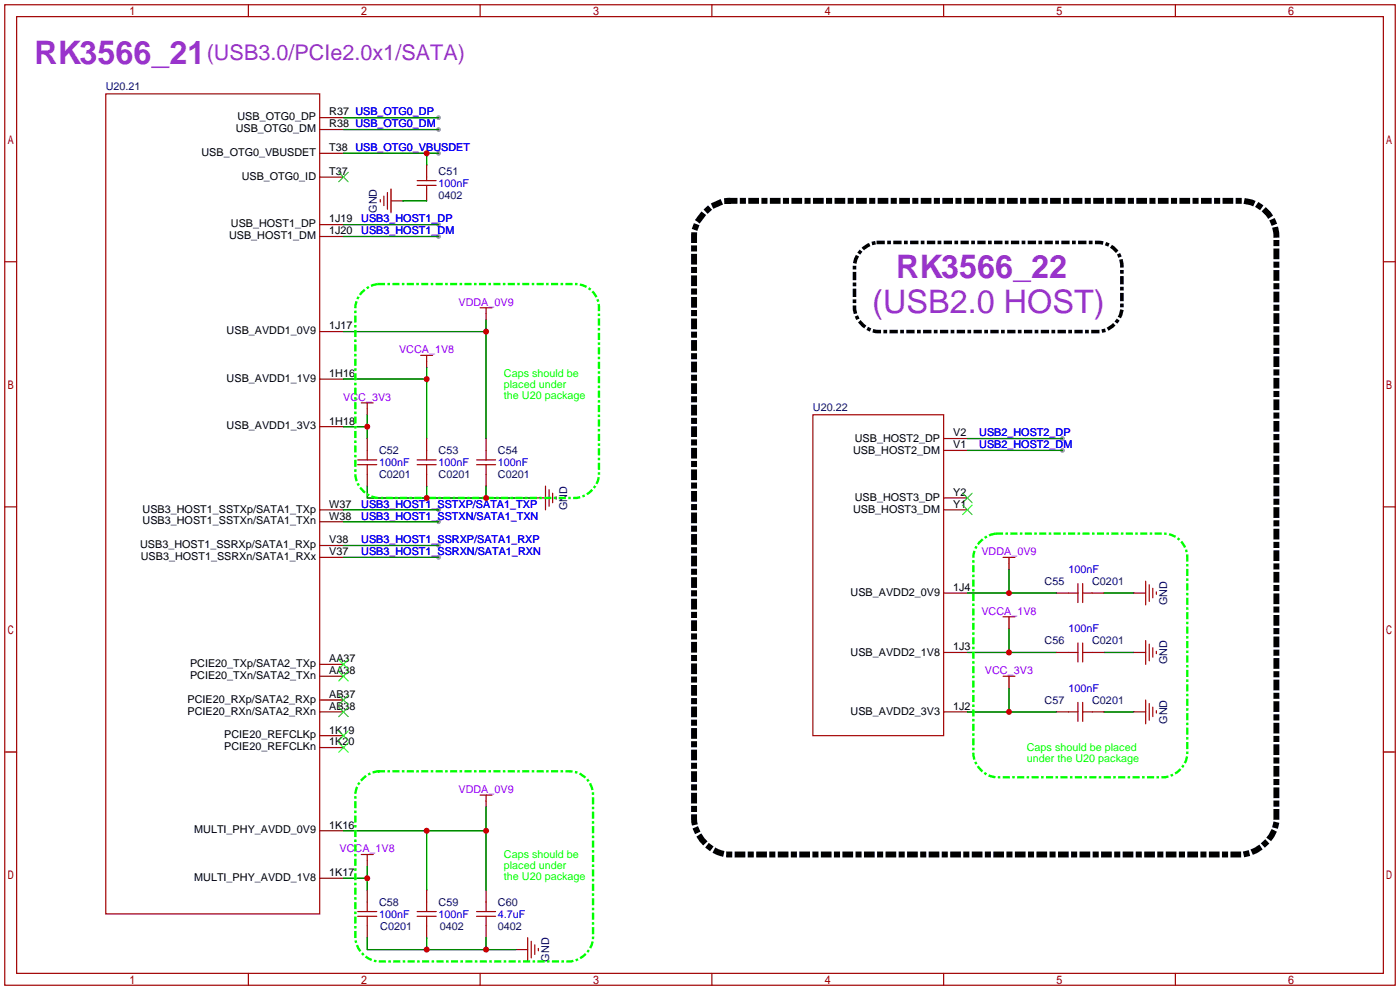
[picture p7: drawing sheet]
<svg xmlns="http://www.w3.org/2000/svg" width="299mm" height="212mm" viewBox="0 0 299 212" stroke-linecap="round" stroke-linejoin="round" font-family="sans-serif">
<defs><g id="words">
<g font-size="6.9" fill="#93c">
<text x="7.4" y="13.6">RK3566_21</text>
<text x="191.5" y="59.3">RK3566_22</text>
<text x="186.4" y="66.9">(USB2.0 HOST)</text>
</g>
<text font-size="4.6" fill="#93c" x="44.2" y="12.8">(USB3.0/PCIe2.0x1/SATA)</text>
<g font-size="2.3" fill="#000080">
<text x="22.6" y="19.2">U20.21</text>
<text x="93.7" y="37.4">C51</text>
<text x="80.6" y="45.5" transform="rotate(-90 80.6 45.5)">GND</text>
<text x="93.7" y="42.5">0402</text>
<text x="173.7" y="87.8">U20.22</text>
<text x="81" y="97.1">C52</text>
<text x="93.7" y="97.1">C53</text>
<text x="106.4" y="97.1">C54</text>
<text x="81" y="102.2">C0201</text>
<text x="93.7" y="102.2">C0201</text>
<text x="106.4" y="102.2">C0201</text>
<text x="121.2" y="109" transform="rotate(-90 121.2 109)">GND</text>
<text x="223.3" y="125">C55</text>
<text x="233.4" y="125">C0201</text>
<text x="249.5" y="129.3" transform="rotate(-90 249.5 129.3)">GND</text>
<text x="223.3" y="137.7">C56</text>
<text x="233.4" y="137.7">C0201</text>
<text x="249.5" y="142" transform="rotate(-90 249.5 142)">GND</text>
<text x="223.3" y="150.4">C57</text>
<text x="233.4" y="150.4">C0201</text>
<text x="249.5" y="154.7" transform="rotate(-90 249.5 154.7)">GND</text>
<text x="81" y="193.6">C58</text>
<text x="93.7" y="193.6">C59</text>
<text x="106.4" y="193.6">C60</text>
<text x="81.3" y="198.7">C0201</text>
<text x="94" y="198.7">0402</text>
<text x="106.4" y="198.7">0402</text>
<text x="117.4" y="205.5" transform="rotate(-90 117.4 205.5)">GND</text>
</g>
<g font-size="2.3">
<text x="50.4" y="28.3">USB_OTG0_DM</text>
<text x="50.8" y="25.7">USB_OTG0_DP</text>
<text x="70.4" y="27.2">R38 USB_OTG0_DM</text>
<text x="70.4" y="24.7">R37 USB_OTG0_DP</text>
<text x="43.1" y="33.3">USB_OTG0_VBUSDET</text>
<text x="70.4" y="32.3">T38 USB_OTG0_VBUSDET</text>
<text x="51.7" y="38.4">USB_OTG0_ID</text>
<text x="70.4" y="37.4">T37</text>
<text x="70.4" y="47.5">1J19</text>
<text x="49" y="51.1">USB_HOST1_DM</text>
<text x="49.3" y="48.6">USB_HOST1_DP</text>
<text x="70.4" y="50.1">1J20</text>
<text x="48.4" y="71.4">USB_AVDD1_0V9</text>
<text x="70.4" y="70.4">1J17</text>
<text x="48.4" y="81.6">USB_AVDD1_1V9</text>
<text x="70.4" y="80.6">1H16</text>
<text x="48.4" y="91.8">USB_AVDD1_3V3</text>
<text x="70.4" y="90.7">1H18</text>
<text x="182.7" y="94.4">USB_HOST2_DP</text>
<text x="203.7" y="93.3">V2</text>
<text x="203.7" y="95.8">V1</text>
<text x="182.3" y="97">USB_HOST2_DM</text>
<text x="182.7" y="107.1">USB_HOST3_DP</text>
<text x="203.7" y="106">Y2</text>
<text x="30.5" y="112.1">USB3_HOST1_SSTXn/SATA1_TXn</text>
<text x="30.5" y="109.5">USB3_HOST1_SSTXp/SATA1_TXp</text>
<text x="70.4" y="111">W38</text>
<text x="70.4" y="108.5">W37</text>
<text x="182.3" y="109.7">USB_HOST3_DM</text>
<text x="203.7" y="108.5">Y1</text>
<text x="30" y="117.2">USB3_HOST1_SSRXp/SATA1_RXp</text>
<text x="30.1" y="119.7">USB3_HOST1_SSRXn/SATA1_RXx</text>
<text x="70.4" y="118.7">V37</text>
<text x="70.4" y="116.1">V38</text>
<text x="181.8" y="127.4">USB_AVDD2_0V9</text>
<text x="203.7" y="126.3">1J4</text>
<text x="40.6" y="142.6">PCIE20_TXp/SATA2_TXp</text>
<text x="70.4" y="141.5">AA37</text>
<text x="181.8" y="140.1">USB_AVDD2_1V8</text>
<text x="203.7" y="139">1J3</text>
<text x="40.6" y="145.1">PCIE20_TXn/SATA2_TXn</text>
<text x="70.4" y="149.1">AB37</text>
<text x="70.4" y="144.1">AA38</text>
<text x="40.1" y="152.7">PCIE20_RXn/SATA2_RXn</text>
<text x="40.1" y="150.2">PCIE20_RXp/SATA2_RXp</text>
<text x="70.4" y="151.7">AB38</text>
<text x="181.8" y="152.8">USB_AVDD2_3V3</text>
<text x="203.7" y="151.7">1J2</text>
<text x="47.9" y="160.3">PCIE20_REFCLKn</text>
<text x="47.9" y="157.8">PCIE20_REFCLKp</text>
<text x="70.4" y="159.3">1K20</text>
<text x="70.4" y="156.8">1K19</text>
<text x="41.5" y="178.1">MULTI_PHY_AVDD_0V9</text>
<text x="70.4" y="177.1">1K16</text>
<text x="41.5" y="188.3">MULTI_PHY_AVDD_1V8</text>
<text x="70.4" y="187.2">1K17</text>
</g>
<g font-size="2.3" fill="#00f">
<text x="93.7" y="39.9">100nF</text>
<text x="77.2" y="47.5">USB3_HOST1_DP</text>
<text x="77.2" y="50.1">USB3_HOST1_DM</text>
<text x="209.3" y="93.3">USB2_HOST2_DP</text>
<text x="209.3" y="95.8">USB2_HOST2_DM</text>
<text x="81" y="99.6">100nF</text>
<text x="93.7" y="99.6">100nF</text>
<text x="106.4" y="99.6">100nF</text>
<text x="77.2" y="108.5">USB3_HOST1_SSTXP/SATA1_TXP</text>
<text x="77.2" y="111">USB3_HOST1_SSTXN/SATA1_TXN</text>
<text x="77.2" y="116.1">USB3_HOST1_SSRXP/SATA1_RXP</text>
<text x="77.2" y="118.7">USB3_HOST1_SSRXN/SATA1_RXN</text>
<text x="228.3" y="122.5">100nF</text>
<text x="228.3" y="135.2">100nF</text>
<text x="228.3" y="147.9">100nF</text>
<text x="81" y="196.1">100nF</text>
<text x="93.7" y="196.1">100nF</text>
<text x="106.4" y="196.1">4.7uF</text>
</g>
<g font-size="2.3" fill="#90f">
<text x="98" y="65.3">VDDA_0V9</text>
<text x="85.3" y="75.5">VCCA_1V8</text>
<text x="73.4" y="85.6">VCC_3V3</text>
<text x="209.7" y="118.7">VDDA_0V9</text>
<text x="209.7" y="131.4">VCCA_1V8</text>
<text x="210.5" y="144.1">VCC_3V3</text>
<text x="98" y="169.5">VDDA_0V9</text>
<text x="72.6" y="182.2">VCCA_1V8</text>
</g>
<g font-size="2.3" fill="#0f0">
<text x="107.7" y="80.6">Caps should be</text>
<text x="107.7" y="82.9">placed under</text>
<text x="107.7" y="85.2">the U20 package</text>
<text x="219.5" y="160.6">Caps should be placed</text>
<text x="219.5" y="162.9">under the U20 package</text>
<text x="107.7" y="183.4">Caps should be</text>
<text x="107.7" y="185.7">placed under</text>
<text x="107.7" y="188.1">the U20 package</text>
</g>
</g></defs>
<g fill="#999">
<circle cx="93.7" cy="25.1" r=".51"/>
<circle cx="93.7" cy="27.7" r=".51"/>
<circle cx="93.7" cy="32.8" r=".51"/>
<circle cx="227.1" cy="93.7" r=".51"/>
<circle cx="227.1" cy="96.3" r=".51"/>
<circle cx="93.7" cy="48" r=".51"/>
<circle cx="93.7" cy="50.5" r=".51"/>
<circle cx="93.7" cy="109" r=".51"/>
<circle cx="93.7" cy="111.5" r=".51"/>
<circle cx="93.7" cy="116.6" r=".51"/>
<circle cx="93.7" cy="119.1" r=".51"/>
</g>
<g fill="none" stroke="#a10000" stroke-width=".25">
<path d="M1 1h297.2v209.6h-297.2zM3.6 3.6h292.1v204.4h-292.1zM53.1 1v2.6M102.6 1v2.6M152.1 1v2.6M201.7 1v2.6M251.2 1v2.6M22.6 20.1h45.7v175.2h-45.7zM89.2 39.6h4M89.2 38.6h4M91.2 37.8v.8M91.2 39.6v.8"/>
<path d="M1 55.9h2.6M81.3 42.7v.5M82 41.9v2M82.8 41.1v3.6M83.6 40.4v5.1M295.7 55.9h2.5M89.9 75.9h2.6M91.2 75.9v1.3M102.6 65.8h2.6M103.9 65.8v1.3M76.5 99.3h4M76.5 98.3h4"/>
<path d="M77.2 86.1h2.6M78.5 86.1v1.3M78.5 96.3v2M78.5 99.3v2M89.2 99.3h4M89.2 98.3h4M91.2 96.3v2M91.2 99.3v2M101.9 99.3h4M101.9 98.3h4M103.9 96.3v2M103.9 99.3v2"/>
<path d="M173.7 88.6h28v68.6h-28zM1 108.3h2.6M116.6 103.9v5.1M117.3 104.6v3.6M118.1 105.4v2M118.9 106.2v.5M214.4 119.1h2.5M215.6 119.1v1.3M295.7 108.3h2.5M214.4 131.8h2.5M215.6 131.8v1.3M228.3 126.7h2.1"/>
<path d="M228.3 139.4h2.1M230.4 124.7v4.1M230.4 137.4v4.1M231.4 124.7v4.1M231.4 137.4v4.1M231.4 126.7h2M231.4 139.4h2M244.9 124.2v5.1M244.9 136.9v5.1M245.6 125v3.5M245.6 137.7v3.5M246.4 125.7v2.1"/>
<path d="M246.4 138.4v2.1M247.1 126.5v.5M247.1 139.2v.5M214.4 144.5h2.5M215.6 144.5v1.3M228.3 152.1h2.1M230.4 150.1v4.1M231.4 150.1v4.1M231.4 152.1h2M244.9 149.6v5.1M245.6 150.4v3.5M246.4 151.1v2.1"/>
<path d="M247.1 151.9v.5M1 160.7h2.6M102.6 169.9h2.6M103.9 169.9v1.3M295.7 160.7h2.5M76.5 194.8h4M76.5 195.8h4M77.2 182.6h2.6M78.5 182.6v1.3M78.5 192.8v2M78.5 195.8v2.1M89.2 194.8h4"/>
<path d="M89.2 195.8h4M91.2 192.8v2M91.2 195.8v2.1M101.9 194.8h4M101.9 195.8h4M103.9 192.8v2M103.9 195.8v2.1M53.1 208v2.6M102.6 208v2.6M112.8 200.4v5.1M113.5 201.2v3.5M114.3 201.9v2.1"/>
<path d="M115.1 202.7v.5M152.1 208v2.6M201.7 208v2.6M251.2 208v2.6"/>
</g>
<g fill="none" stroke="#870000" stroke-width=".25">
<path d="M68.3 37.8h5.1M68.3 32.8h5.1M68.3 27.7h5.1M68.3 25.1h5.1M91.2 35.3v2.5M68.3 50.5h5.1M68.3 48h5.1M83.6 42.9h2.5M91.2 40.4v2.5M68.3 70.9h5.1M91.2 77.2v1.3M103.9 67.1v1.2"/>
<path d="M68.3 91.2h5.1M68.3 81h5.1M78.5 87.4v1.2M78.5 93.7v2.6M91.2 93.7v2.6M103.9 93.7v2.6M201.7 93.7h5.1M201.7 96.3h5.1M68.3 119.1h5.1M68.3 116.6h5.1M68.3 111.5h5.1M68.3 109h5.1"/>
<path d="M78.5 101.3v2.6M91.2 101.3v2.6M103.9 101.3v2.6M114 106.4h2.6M201.7 109h5.1M201.7 106.4h5.1M201.7 126.7h5.1M201.7 139.4h5.1M215.6 120.4v1.3M215.6 133.1v1.3M225.8 126.7h2.5M225.8 139.4h2.5"/>
<path d="M233.4 126.7h2.6M233.4 139.4h2.6M242.3 126.7h2.6M242.3 139.4h2.6M68.3 159.8h5.1M68.3 157.2h5.1M68.3 152.1h5.1M68.3 149.6h5.1M68.3 144.5h5.1M68.3 142h5.1M201.7 152.1h5.1M215.6 145.8v1.3"/>
<path d="M225.8 152.1h2.5M233.4 152.1h2.6M242.3 152.1h2.6M68.3 177.5h5.1M103.9 171.2v1.3M68.3 187.7h5.1M78.5 183.9v1.3M78.5 190.2v2.6M78.5 197.9v2.5M91.2 190.2v2.6M91.2 197.9v2.5M103.9 190.2v2.6"/>
<path d="M103.9 197.9v2.5M110.2 202.9h2.6"/>
</g>
<g fill="none" stroke="#3c3" stroke-width=".25">
<path d="M72.4 36.8l2 2.1M74.4 36.8l-2 2.1M205.7 105.4l2.1 2M205.7 107.9l2.1 2.1M207.8 105.4l-2.1 2M207.8 107.9l-2.1 2.1M72.4 158.8l2 2M72.4 156.2l2 2M72.4 151.1l2 2.1M72.4 148.6l2 2M72.4 143.5l2 2M72.4 141l2 2"/>
<path d="M74.4 158.8l-2 2M74.4 156.2l-2 2M74.4 151.1l-2 2.1M74.4 148.6l-2 2M74.4 143.5l-2 2M74.4 141l-2 2"/>
</g>
<g fill="none" stroke="#008700" stroke-width=".25">
<path d="M73.4 25.1h20.3M73.4 27.7h20.3M73.4 32.8h20.3M91.2 32.8v2.5M73.4 48h20.3M73.4 50.5h20.3M86.1 42.9h5.1M73.4 70.9h30.5M91.2 78.5v15.2M103.9 68.3v25.4M73.4 81h17.8M73.4 91.2h5.1"/>
<path d="M78.5 88.6v5.1M206.8 93.7h20.3M206.8 96.3h20.3M73.4 109h20.3M73.4 111.5h20.3M73.4 116.6h20.3M73.4 119.1h20.3M78.5 103.9v2.5h35.5M91.2 103.9v2.5M103.9 103.9v2.5M206.8 126.7h19M206.8 139.4h19"/>
<path d="M215.6 121.7v5M215.6 134.4v5M236 126.7h6.3M236 139.4h6.3M206.8 152.1h19M215.6 147.1v5M236 152.1h6.3M73.4 177.5h30.5M91.2 177.5v12.7M103.9 172.5v17.7M73.4 187.7h5.1M78.5 185.2v5"/>
<path d="M78.5 200.4v2.5h31.7M91.2 200.4v2.5M103.9 200.4v2.5"/>
</g>
<path d="M156 42.9h109.2a7.6 7.6 0 0 1 7.6 7.6v124.5a8.2 8.2 0 0 1-7.6 7.6h-109.2a8.2 8.2 0 0 1-7.7-7.6v-124.5a8.2 8.2 0 0 1 7.7-7.6" fill="none" stroke="#000" stroke-width="1.3" stroke-dasharray="1 1.8 0 1.8"/>
<path d="M81 60.7h41.9a5.1 5.1 0 0 1 5.1 5.1v35.5a5.4 5.4 0 0 1-5.1 5.1h-41.9a5.4 5.4 0 0 1-5.1-5.1v-35.5a5.4 5.4 0 0 1 5.1-5.1M213.1 114h35.6a5.1 5.1 0 0 1 5 5.1v41.9a5.4 5.4 0 0 1-5 5.1h-35.6a5.4 5.4 0 0 1-5.1-5.1v-41.9a5.4 5.4 0 0 1 5.1-5.1M81 164.8h40.7a5.1 5.1 0 0 1 5 5.1v30.5a5.4 5.4 0 0 1-5 5.1h-40.7a5.4 5.4 0 0 1-5.1-5.1v-30.5a5.4 5.4 0 0 1 5.1-5.1" fill="none" stroke="#0f0" stroke-width=".51" stroke-dasharray="1 1 0 1"/>
<path d="M187.7 51.8h47a5.1 5.1 0 0 1 5.1 5.1v8.9a5.4 5.4 0 0 1-5.1 5.1h-47a5.4 5.4 0 0 1-5.1-5.1v-8.9a5.4 5.4 0 0 1 5.1-5.1" fill="none" stroke="#000" stroke-width=".76" stroke-dasharray="1 1.3 0 1.3"/>
<g fill="#c00">
<circle cx="91.2" cy="32.8" r=".63"/>
<circle cx="91.2" cy="106.4" r=".63"/>
<circle cx="103.9" cy="106.4" r=".63"/>
<circle cx="103.9" cy="70.9" r=".63"/>
<circle cx="91.2" cy="81" r=".63"/>
<circle cx="78.5" cy="91.2" r=".63"/>
<circle cx="215.6" cy="126.7" r=".63"/>
<circle cx="215.6" cy="139.4" r=".63"/>
<circle cx="215.6" cy="152.1" r=".63"/>
<circle cx="103.9" cy="177.5" r=".63"/>
<circle cx="91.2" cy="177.5" r=".63"/>
<circle cx="78.5" cy="187.7" r=".63"/>
<circle cx="91.2" cy="202.9" r=".63"/>
<circle cx="103.9" cy="202.9" r=".63"/>
</g>
<use href="#words"/>
</svg>
